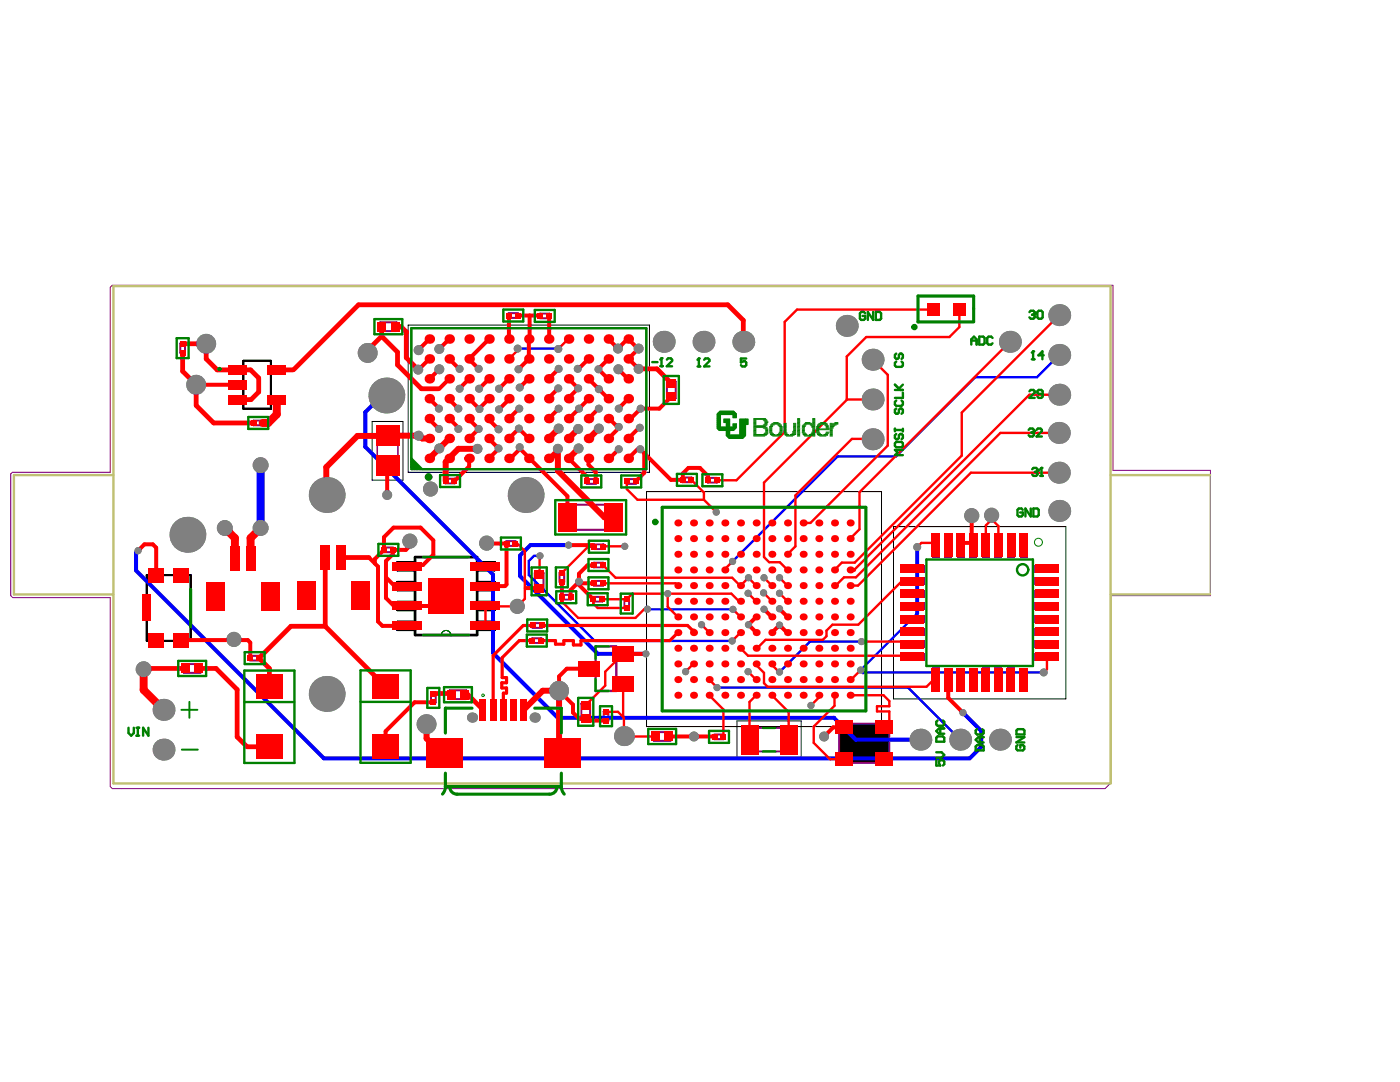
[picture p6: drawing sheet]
<svg xmlns="http://www.w3.org/2000/svg" width="279mm" height="216mm" viewBox="0 0 279 216" stroke-linecap="round" stroke-linejoin="round" font-family="sans-serif">
<path d="M167.5 144.3h10v8h-10z" fill="#000"/>
<path d="M82.8 112.2h-3.5v1.6h3.5M82.8 116.2h-3.5v1.5h3.5M82.8 111.2h12.4v15.5h-12.4zM95.2 112.2h3.5v1.6h-3.5M95.2 116.2h3.5v1.5h-3.5M82.8 120.1h-3.5v1.6h3.5M82.8 124.1h-3.5v1.6h3.5M95.2 124.1h3.5v1.6h-3.5M95.2 120.1h3.5v1.6h-3.5" fill="none" stroke="#000" stroke-width=".48"/>
<path d="M81.5 64.9h48.1v29.3h-48.1zM74.3 84.1h6.1v11.7h-6.1zM129 98.1h46.9v46.9h-46.9zM178.3 105.1h34.4v34.4h-34.4zM90 126.7a.95 .95 0 0 0-1-.9 .95 .95 0 0 0-.9 1M147.1 143.8h12.8v7.5h-12.8z" fill="none" stroke="#000" stroke-width=".2"/>
<path d="M48.6 72h5.5v9.6h-5.5zM29.3 114.8h8.7v13.1h-8.7z" fill="none" stroke="#000" stroke-width=".4"/>
<g fill="#800080">
<path d="M51.4 131h.4v.6h-.4z"/>
<path d="M49.9 131h.3v.6h-.3z"/>
<path d="M50.6 84.1h.3v.6h-.3z"/>
<path d="M52.2 84.1h.3v.6h-.3z"/>
<path d="M76.6 109.4h.3v.6h-.3z"/>
<path d="M78.1 109.4h.3v.6h-.3z"/>
<path d="M75.1 91.1h4.5v2.3h-4.5z"/>
<path d="M86.2 139.9h.6v.3h-.6z"/>
<path d="M86.2 138.3h.6v.3h-.6z"/>
<path d="M88.9 95.7h.3v.6h-.3z"/>
<path d="M90.4 95.7h.4v.6h-.4z"/>
<path d="M102.6 108.1h.3v.7h-.3z"/>
<path d="M101 108.1h.3v.7h-.3z"/>
<path d="M103.1 62.6h.3v.7h-.3z"/>
<path d="M101.5 62.6h.3v.7h-.3z"/>
<path d="M106.2 127.5h.3v.6h-.3z"/>
<path d="M107.8 127.5h.3v.6h-.3z"/>
<path d="M106.3 124.5h.3v.6h-.3z"/>
<path d="M107.8 124.5h.4v.6h-.4z"/>
<path d="M112.1 118.9h.3v.6h-.3z"/>
<path d="M111.8 115.8h.6v.3h-.6z"/>
<path d="M111.8 114.3h.6v.3h-.6z"/>
<path d="M113.6 118.9h.3v.6h-.3z"/>
<path d="M118.5 116.1h.3v.6h-.3z"/>
<path d="M118.3 119.3h.4v.6h-.4z"/>
<path d="M118.5 112.4h.3v.7h-.3z"/>
<path d="M117.1 95.8h.3v.6h-.3z"/>
<path d="M120.6 142h.7v.3h-.7z"/>
<path d="M120.6 143.5h.7v.3h-.7z"/>
<path d="M123.1 135.7h1.9v1.4h-1.9z"/>
<path d="M123.1 129.8h1.9v1.4h-1.9z"/>
<path d="M120.1 116.1h.3v.6h-.3z"/>
<path d="M119.9 119.3h.3v.6h-.3z"/>
<path d="M120.1 108.8h.4v.6h-.4z"/>
<path d="M120.1 112.4h.3v.7h-.3z"/>
<path d="M126.6 95.8h.3v.6h-.3z"/>
<path d="M136.2 95.4h.3v.7h-.3z"/>
<path d="M142.6 146.7h.3v.7h-.3z"/>
<path d="M142.8 95.5h.3v.6h-.3z"/>
<path d="M141.2 95.5h.3v.6h-.3z"/>
<path d="M186 133.2h1.5v3.1h-1.5z"/>
<path d="M186 108.2h1.5v3.1h-1.5z"/>
<path d="M193.5 133.3h1.5v3h-1.5z"/>
<path d="M191 133.3h1.5v3h-1.5z"/>
<path d="M191 108.2h1.5v3.1h-1.5z"/>
<path d="M193.5 108.2h1.5v3.1h-1.5z"/>
<path d="M198.6 133.3h1.4v3h-1.4z"/>
<path d="M196.1 133.2h1.4v3.1h-1.4z"/>
<path d="M196.1 108.2h1.4v3.1h-1.4z"/>
<path d="M198.6 108.2h1.4v3.1h-1.4z"/>
<path d="M203.6 133.3h1.4v3h-1.4z"/>
<path d="M203.6 108.2h1.4v3.1h-1.4z"/>
<path d="M75.1 86.5h4.5v2.4h-4.5z"/>
<path d="M107.8 62.7h.3v.7h-.3z"/>
<path d="M109.3 62.7h.4v.7h-.4z"/>
<path d="M116.9 132.7h1.8v1.4h-1.8z"/>
<path d="M36.1 70.1h.7v.3h-.7z"/>
<path d="M36.1 68.5h.7v.3h-.7z"/>
<path d="M124.8 121.1h.6v.3h-.6z"/>
<path d="M124.8 119.5h.6v.3h-.6z"/>
<path d="M118.6 108.8h.3v.6h-.3z"/>
<path d="M137.7 95.4h.3v.7h-.3z"/>
<path d="M125 95.8h.3v.6h-.3z"/>
<path d="M118.6 95.8h.3v.6h-.3z"/>
<path d="M144.1 146.7h.3v.7h-.3z"/>
<path d="M188.5 133.3h1.5v3h-1.5z"/>
<path d="M181.4 130.3h3.2v1.4h-3.2z"/>
<path d="M181.4 127.8h3.2v1.4h-3.2z"/>
<path d="M181.4 125.3h3.2v1.4h-3.2z"/>
<path d="M181.4 122.8h3.2v1.4h-3.2z"/>
<path d="M181.4 117.8h3.2v1.4h-3.2z"/>
<path d="M181.4 115.3h3.2v1.4h-3.2z"/>
<path d="M188.5 108.2h1.5v3.1h-1.5z"/>
<path d="M201.1 133.3h1.4v3h-1.4z"/>
<path d="M206.5 127.8h3.1v1.4h-3.1z"/>
<path d="M206.5 130.3h3.1v1.4h-3.1z"/>
<path d="M206.5 122.8h3.1v1.4h-3.1z"/>
<path d="M206.5 125.3h3.1v1.4h-3.1z"/>
<path d="M206.5 115.3h3.1v1.4h-3.1z"/>
<path d="M206.5 117.8h3.1v1.4h-3.1z"/>
<path d="M201.1 108.2h1.4v3.1h-1.4z"/>
<path d="M181.4 120.3h3.2v1.4h-3.2z"/>
<path d="M181.4 112.8h3.2v1.4h-3.2z"/>
<path d="M206.5 112.8h3.1v1.4h-3.1z"/>
<path d="M206.5 120.3h3.1v1.4h-3.1z"/>
</g>
<path d="M22 57.3l.4-.4h199.7v36.9h19.5v25.1h-19.9v37.3l-1.2 1.2h-198.1l-.4-.4v-37.7h-19.5l-.4-.4v-24.3l.4-.4h19.5z" fill="none" stroke="#800080" stroke-width=".2"/>
<g fill="none" stroke="#800080" stroke-width=".4">
<path d="M36 68.5h.9v1.9h-.9zM75.8 64.3h3.4v1.8h-3.4zM82.1 65.5h46.9v28.1h-46.9zM101.5 62.5h1.9v.9h-1.9zM107.8 62.6h1.9v.9h-1.9zM133.1 76.2h1.7v3.3h-1.7zM50.6 83.9h1.9v1h-1.9zM88.9 95.5h1.9v1h-1.9zM117.1 95.6h1.8v.9h-1.8zM125 95.6h1.9v.9h-1.9zM136.2 95.3h1.8v.9h-1.8zM141.2 95.4h1.9v.9h-1.9z"/>
<path d="M76.6 109.3h1.8v.9h-1.8zM101 108h1.9v.9h-1.9zM106.7 114.3h1.8v3.4h-1.8zM111.7 114.3h.9v1.8h-.9zM112.1 118.7h1.8v.9h-1.8zM112.9 100.7h10v5h-10zM118.3 119.1h1.9v.9h-1.9zM118.5 112.3h1.9v.9h-1.9zM118.5 115.9h1.9v1h-1.9zM118.6 108.6h1.9v1h-1.9zM124.6 119.5h.9v1.9h-.9zM36.7 132.5h3.3v1.8h-3.3z"/>
<path d="M49.9 130.8h1.9v1h-1.9zM86 138.3h.9v1.9h-.9zM89.7 137.7h3.4v1.8h-3.4zM106.2 127.4h1.9v.9h-1.9zM106.3 124.3h1.8v1h-1.8zM116 140.4h1.8v3.3h-1.8zM120.5 142h.9v1.8h-.9zM130.5 146.1h3.3v1.7h-3.3zM142.6 146.6h1.8v.9h-1.8zM148.5 145.2h10v4.7h-10zM167.5 144.4h10v7.8h-10z"/>
</g>
<path d="M75.3 88.8v2.3M79.4 88.8v2.3" fill="none" stroke="#800080" stroke-width=".32"/>
<path d="M118.9 129h4.1v8.9h-4.1z" fill="none" stroke="#800080" stroke-width=".48"/>
<circle cx="85.5" cy="95.2" r=".37" fill="none" stroke="#800080" stroke-width=".75"/>
<path d="M22.6 57.1h199v99.2h-199zM22.6 94.8h-19.8v23.8h19.8M221.6 94.8h19.9M221.6 118.6h19.9" fill="none" stroke="#c0c073" stroke-width=".48"/>
<path d="M241.5 94.8v23.8" fill="none" stroke="#c0c073" stroke-width=".2"/>
<path d="M77 78.2l-4.1 4.1v6.9l25.5 25.4v15.7l12.9 12.9h55.1l4.4 4.4h12.9M27.6 109.9l-.4 .4v3.6l37.4 37.4h128.9l2.3-2.3v-3.2l-3.6-3.6M113.5 108.8h-7.6l-2.1 2v4.2l15.5 15.5h9.6M183 109.2v13.2M129.2 121.6h.1M171.8 133.7l.4 .5" fill="none" stroke="#00f" stroke-width=".79"/>
<path d="M103.3 69.6h8.1M211.4 70.8l-4.5 4.5h-12.3l-15.8 15.8h-11.6l-21 20.9M107.8 110.9h-1.2l-1.1 1v2.8l13.2 13.2h27.4M129.2 121.6h17.1M143.1 137.2h38.1l10.4 10.4M171.9 128h-10.3l-6 6.1M172.2 134.2h36.1M183 122.4l-11.2 11.3" fill="none" stroke="#00f" stroke-width=".48"/>
<path d="M52 92.8v12.6" fill="none" stroke="#00f" stroke-width="1.6"/>
<g fill="#808080">
<circle cx="77.3" cy="98.8" r=".99"/>
<circle cx="81.8" cy="108" r="1.51"/>
<circle cx="97.1" cy="108.4" r="1.51"/>
<circle cx="103.2" cy="121" r="1.51"/>
<circle cx="85.9" cy="97.6" r="1.51"/>
<circle cx="107.8" cy="110.9" r=".72"/>
<circle cx="103.7" cy="89.2" r=".79"/>
<circle cx="142.9" cy="102.2" r=".72"/>
<circle cx="113.5" cy="108.8" r=".72"/>
<circle cx="128.9" cy="130.5" r=".72"/>
<circle cx="124.7" cy="109" r=".72"/>
<circle cx="149.3" cy="134" r=".72"/>
<circle cx="129.2" cy="121.6" r=".72"/>
<circle cx="146.3" cy="121.6" r=".72"/>
<circle cx="146.1" cy="127.9" r=".72"/>
<circle cx="140" cy="124.7" r=".72"/>
<circle cx="136.8" cy="134" r=".72"/>
<circle cx="149.4" cy="124.7" r=".72"/>
<circle cx="155.6" cy="124.7" r=".72"/>
<circle cx="155.6" cy="121.5" r=".72"/>
<circle cx="152.5" cy="121.6" r=".72"/>
<circle cx="138.5" cy="147" r=".99"/>
<circle cx="133.3" cy="118.5" r=".72"/>
<circle cx="155.6" cy="118.4" r=".72"/>
<circle cx="152.4" cy="118.3" r=".72"/>
<circle cx="149.3" cy="118.4" r=".72"/>
<circle cx="155.6" cy="115.3" r=".72"/>
<circle cx="152.5" cy="115.3" r=".72"/>
<circle cx="149.4" cy="115.3" r=".72"/>
<circle cx="143.1" cy="137.2" r=".72"/>
<circle cx="193.9" cy="102.9" r="1.51"/>
<circle cx="197.9" cy="102.8" r="1.51"/>
<circle cx="183" cy="109.2" r=".79"/>
<circle cx="208.3" cy="134.2" r=".79"/>
<circle cx="171.8" cy="133.7" r=".72"/>
<circle cx="161.8" cy="140.8" r=".72"/>
<circle cx="164.5" cy="147" r=".99"/>
<circle cx="155.6" cy="134.1" r=".72"/>
<circle cx="171.9" cy="128" r=".72"/>
<circle cx="83.5" cy="86.9" r=".99"/>
<circle cx="99.5" cy="85.7" r=".79"/>
<circle cx="52" cy="105.4" r="1.59"/>
<circle cx="127.8" cy="89.6" r=".79"/>
<circle cx="95.3" cy="89.6" r=".99"/>
<circle cx="111.3" cy="89.6" r=".99"/>
<circle cx="87.6" cy="81.5" r=".79"/>
<circle cx="91.7" cy="77.6" r=".79"/>
<circle cx="91.5" cy="81.5" r=".79"/>
<circle cx="91.7" cy="73.6" r=".79"/>
<circle cx="95.5" cy="73.6" r=".79"/>
<circle cx="95.6" cy="77.6" r=".79"/>
<circle cx="95.7" cy="81.6" r=".79"/>
<circle cx="99.6" cy="81.7" r=".79"/>
<circle cx="99.6" cy="77.6" r=".79"/>
<circle cx="103.7" cy="77.3" r=".79"/>
<circle cx="103.6" cy="81.5" r=".79"/>
<circle cx="99.5" cy="89.5" r=".79"/>
<circle cx="111.5" cy="81.5" r=".79"/>
<circle cx="115.5" cy="81.5" r=".79"/>
<circle cx="119.5" cy="81.5" r=".79"/>
<circle cx="123.5" cy="81.5" r=".79"/>
<circle cx="123.5" cy="89.6" r=".79"/>
<circle cx="127.7" cy="85.4" r=".79"/>
<circle cx="123.5" cy="85.2" r=".79"/>
<circle cx="127.9" cy="81.5" r=".79"/>
<circle cx="119.4" cy="73.7" r=".79"/>
<circle cx="115.3" cy="73.6" r=".79"/>
<circle cx="111.5" cy="73.6" r=".79"/>
<circle cx="119.5" cy="77.6" r=".79"/>
<circle cx="115.4" cy="77.5" r=".79"/>
<circle cx="111.4" cy="77.5" r=".79"/>
<circle cx="95.5" cy="85.6" r=".79"/>
<circle cx="87.6" cy="85.6" r=".79"/>
<circle cx="91.5" cy="85.6" r=".79"/>
<circle cx="103.6" cy="85.5" r=".79"/>
<circle cx="103.5" cy="73.7" r=".79"/>
<circle cx="87.7" cy="89.5" r=".99"/>
<circle cx="115.5" cy="89.5" r=".99"/>
<circle cx="111.5" cy="85.5" r=".99"/>
<circle cx="115.4" cy="85.6" r=".99"/>
<circle cx="119.5" cy="85.5" r=".99"/>
<circle cx="87.7" cy="73.7" r=".99"/>
<circle cx="83.5" cy="69.9" r=".99"/>
<circle cx="83.5" cy="73.8" r=".99"/>
<circle cx="87.7" cy="69.6" r=".99"/>
<circle cx="111.4" cy="69.6" r=".79"/>
<circle cx="123.3" cy="69.6" r=".99"/>
<circle cx="123.4" cy="73.7" r=".99"/>
<circle cx="127.5" cy="69.6" r=".99"/>
<circle cx="127.5" cy="73.6" r=".99"/>
<circle cx="103.3" cy="69.6" r=".79"/>
<circle cx="44.9" cy="105.4" r="1.59"/>
<circle cx="28.7" cy="133.5" r="1.59"/>
<circle cx="115.5" cy="116.1" r=".79"/>
<circle cx="111.6" cy="137.8" r="1.99"/>
<circle cx="85.1" cy="144.5" r="1.99"/>
<circle cx="192.2" cy="142.2" r=".72"/>
<circle cx="27.6" cy="109.9" r=".72"/>
<circle cx="46.7" cy="127.6" r="1.51"/>
<circle cx="146.2" cy="112" r=".72"/>
<circle cx="39.2" cy="76.8" r="1.99"/>
<circle cx="52" cy="92.8" r="1.59"/>
<circle cx="41.2" cy="68.6" r="1.99"/>
<circle cx="73.4" cy="70.4" r="1.99"/>
<circle cx="106.7" cy="143.2" r="1.02"/>
<circle cx="94.2" cy="143.2" r="1.02"/>
<circle cx="32.6" cy="141.6" r="2.19"/>
<circle cx="77.1" cy="78.9" r="3.6"/>
<circle cx="132.5" cy="68.2" r="2.19"/>
<circle cx="148.3" cy="68.2" r="2.19"/>
<circle cx="174.2" cy="87.7" r="2.19"/>
<circle cx="174.2" cy="79.7" r="2.19"/>
<circle cx="211.4" cy="101.9" r="2.19"/>
<circle cx="211.3" cy="86.4" r="2.19"/>
<circle cx="211.3" cy="94.3" r="2.19"/>
<circle cx="211.4" cy="78.8" r="2.19"/>
<circle cx="211.4" cy="62.9" r="2.19"/>
<circle cx="201.5" cy="68.2" r="2.19"/>
<circle cx="32.6" cy="149.6" r="2.19"/>
<circle cx="104.9" cy="98.8" r="3.6"/>
<circle cx="124.5" cy="146.9" r="1.99"/>
<circle cx="183.7" cy="147.6" r="2.19"/>
<circle cx="174.2" cy="71.8" r="2.19"/>
<circle cx="199.6" cy="147.6" r="2.19"/>
<circle cx="211.4" cy="70.8" r="2.19"/>
<circle cx="65.2" cy="138.5" r="3.6"/>
<circle cx="37.4" cy="106.7" r="3.6"/>
<circle cx="169" cy="65" r="2.19"/>
<circle cx="140.4" cy="68.2" r="2.19"/>
<circle cx="65.2" cy="98.8" r="3.6"/>
<circle cx="191.6" cy="147.6" r="2.19"/>
</g>
<g fill="none" stroke="#f00" stroke-width=".79">
<path d="M85.7 71.6l-2.2 2.2M89.7 79.7l1.8 1.8M89.7 71.6l1.9 2M97.6 79.6l-1.9 1.9M105.5 71.6l-2 2.1M111.4 77.5l-1.9 1.9M111.5 73.6l-2 2M115.4 77.5l-1.9 1.9M117.5 71.6l-2 2M117.5 79.6l-2 1.9M119.4 73.7l1.9 1.9M119.5 77.6l1.9 2"/>
<path d="M121.4 71.6l-2 2M77.4 92.9l-.1 .2M89.7 83.5l1.8 1.9M95.3 89.6l.3 .3M101.6 87.5l2-2 1.9 2M103.7 89.2v.4l-2.1 2.2v-.3M117.5 91.5v1.2M119.5 81.5h.1M121.6 83.5l1.9 1.9-2.1 2.1M123.5 89.6l-1.8 1.9M123.5 81.5h.1M127.8 89.6l.8 .8v3.9"/>
<path d="M133.9 95.8h2.3M137.4 93.4l-1.1 1.1M28.8 108.6l-1.2 1.3M30.5 108.6l.7 .7M76.6 109.7l-1.8 1.8v.9l.6 .7M78.4 109.7v.9l-1.4 1.3M78.5 105.3l-1.9 1.9M78.8 116.9l-1.8-1.7v4.1M86.5 110.7l-2.1 2h-2.9l-.3 .3M97.1 108.4l.1 .1M101.1 116.6l-.3 .3M112.1 119.2v.8"/>
<path d="M113.5 108.8h4.8M115.5 116.1v.6l2.9 2.9M115.5 116.1l.4 .3M115.5 116.1l-1.6 1.6v1.5M117.2 112.8h1.1M49.5 127.7l.4 .5v3.1M75.4 124l.9 .9M89.8 138.4l.3 .2M111.6 135v3.1M138.4 132.5h.1M141.5 126.2h.1M149.4 124.6h.1"/>
<path d="M152.5 121.6l1.5 1.5M154 123.1h.1M154 132.5v.1M155.6 121.5h.1M155.6 124.7l-1.6 1.5M82.7 140.1h3.8M88 150.2h.7M114.4 140.6v1.6l1.1 1.2h1.4l.4 .4M133.5 147h.1M138.5 147h4.1"/>
</g>
<path d="M39.2 76.8v4.1M43.3 73.8h4.1M50 73.8l1.6 1.6M51.6 78.2l-1.5 1.5M72.8 70.4h.6M76.2 65.2v1.9M78.9 65.2h1.1M79.3 70.3v2.5M127.5 73.6h3.6M148.3 63.9v4.3" fill="none" stroke="#f00" stroke-width=".95"/>
<path d="M41.1 68.6h.1M52.4 84.4h1.1" fill="none" stroke="#f00" stroke-width="1.6"/>
<path d="M77.7 86.9l-.1-.1-.3 .2M83.5 86.9v-.1l.8 .7h1.4M85.7 91.4v.1M91.5 89.6l-2.6 2.6M109.5 91.8l2-2-.2-.2v4.3M111.5 85.5l-2 2M115.4 85.6l-1.9 1.9M115.5 89.5l-2 2M117.5 87.5h.1M120.6 103.2h1.9M108.3 137.8h3.3" fill="none" stroke="#f00" stroke-width="1.2"/>
<g fill="none" stroke="#f00" stroke-width=".48">
<path d="M85.7 75.6h.1M87.5 77.6h.2M89.7 79.6v.1M91.6 73.6h.1M91.7 77.5v.1M101.6 67.6h.1M101.6 79.6v.1M101.6 71.6h.1M103.3 69.9l-1.7 1.7M105.5 75.6h.1M105.7 67.5l-.2 .1M109.5 79.4v.2"/>
<path d="M109.6 67.6h-.1M113.4 67.6h.1M113.5 79.4v.2M115.3 73.6h.2M117.5 79.6h.1M119.4 73.6v.1M121.3 75.6h.1M85.7 83.5v.2M87.6 81.5h.1M91.5 85.4v.2M95.7 81.5v.1M97.6 83.5v.3"/>
<path d="M97.6 87.5v.1M99.5 89.5v.1M101.6 91.5h.1M101.6 87.5v.2M103.6 81.5h.1M105.4 91.5h.1M105.5 87.5v.2M113.5 83.5h.1M121.4 91.5h.3M121.4 83.5h.2M127.2 89.6h.6M127.5 85.4h.2"/>
<path d="M140.5 98.3v1.4M103 108.3l1.7 1.7M124.7 109l-4.3 .1M134.8 116.4l.5 .4M146 118.5l1.5 1.5h.3M146.1 115.3l1.6 1.5 1.7-1.5M146.2 112l-1.5 1.6M149.4 115.3h.1M96.9 121v4.3M120.8 134v2.8M124.4 135.1v1.3M129.2 121.6h-.6l-1.8 1.7"/>
<path d="M133.3 121.1l2 2M140 124.6l1.5 1.6M141.5 135.6l1.6 1.6M146.3 121.6l1.5 1.5M147.8 129.4l1.5 1.4M152.5 134.3v2l.7 .7M152.8 127.7l-1.7 1.7M155.5 134.1h.1M120.9 142h2.4l1.2 1.2"/>
</g>
<path d="M100.2 135.2h.9v1h-1v1.1h1v1h-.6M103.6 127.8l-3.4 3.4M108 127.8h2.9v.7M114.4 127.8v.9h1.5v-.9" fill="none" stroke="#f00" stroke-width=".64"/>
<circle cx="154" cy="116.8" r=".24" fill="#f00"/>
<g fill="none" stroke="#f00" stroke-width=".48">
<path d="M93.6 71.6v.1M103.3 69.6v.3M125.3 75.6h.1M125.4 71.6h.1M127.3 69.6h.2M156.6 64.2v22M169 71.1l.1 8.6M177.2 74.8v14.1M191.5 61.9v3.4l-2 1.9M93.6 83.5v.2M125.1 96.1v1.5l2.1 2.1h13.3l2.4 2.5M138 95.8l2.5 2.5"/>
<path d="M152.5 96.3v14.9l1 1h2.1M158.7 98.8v10.2M171.5 98.2v7.4M173.8 86.1l-1.6 1.5h-2.2M191.9 82.3v8.6M104.7 110v9.5l-1.5 1.5h-6.3M107.7 110.9v3.8M117.4 109.1h1.2M118.4 119.6v.8M120.2 119.6h4.9M120.3 112.7l2.6 2.6M120.3 116.4h14.5"/>
<path d="M125.1 119.6l1.1-1.1h7.1v2.6M149.3 118.4l1.6 1.6M149.4 115.3l1.5 1.5M152.4 118.3l1.6 1.6M152.5 115.3l1.5 1.5M155.6 115.3l1.6 1.5M160.3 104.3h1.4M168 112.3l-1.5 1.4M168.4 115.2l-1.6 1.6M180.4 115.5h1.7M186.8 108.3h-2.9l-.9 .9M197.9 103.6l1.3 1.4v3.3"/>
<path d="M197.9 102.8v.9l-1.2 1.1v4M119.3 121.3h5.8M124.4 136.4v6.7M124.4 130.5l-3.6 3.5M147.8 126.2l-1.7 1.7M149.3 134l1.6 1.6M150.9 132.7l1.6 1.6M154 132.6l1.5 1.5M163.4 138.7v.5M166.1 124.6l-1.2 1.2v1.2l-.7 .7h-11.4M166.5 138.7v2.1M176.3 138.7l1.2 1.2v1"/>
<path d="M186.7 135.2l-1.8 1.8M208.9 130.5v3l-.6 .7M124.5 143.2v3.7l6.3 .1M149.6 140.1v7.5M157.4 142.1v5.5M162.4 145v3.2l3.3 3.3h2.8M175 140.9v1.1M177.5 142v2.1"/>
</g>
<g fill="none" stroke="#f00" stroke-width=".79">
<path d="M85.7 67.6l-2.2 2.3M85.7 79.6l1.9 1.9M87.7 73.7l-1.9 1.9M89.7 75.6l-2 2M89.7 67.6l-2 2M93.6 71.7l1.9 1.9M93.6 79.6l2.1 2M97.6 75.6l-2 2M101.6 63v4.6M101.6 79.7l-2 2M103.3 63h2.4v4.5M105.5 75.6l-1.8 1.7"/>
<path d="M105.5 67.6v4M107.8 63h.1M109.6 63v4.6M113.5 75.6l1.9 1.9M121.4 67.6l1.9 2M123.4 73.7l1.9 1.9M125.2 67.6h.2M125.4 79.6l-1.9 1.9M125.5 71.6l2 2M134 79.2l-2.4 2.3h-3.7M77.3 93.1v5.7M85.7 83.7l1.9 1.9"/>
<path d="M93 91.5l.1 .2M93.6 91.5v1.6M93.6 83.7l1.9 1.9-1.9 1.9M97.6 83.8l1.9 1.9M99.5 89.6l-1.9 1.9M103.6 81.5l-2 2M111.5 81.5l-2 2M113.2 99v4.2M113.5 91.5l3.6 3.6v1M115.5 81.5l-1.9 2M117.5 92.7l1.4 1.5M125.4 83.5v.5"/>
<path d="M127.2 89.6l-1.8 1.9M127.5 85.4l-2.1 2.1M128.6 94.3l-1.8 1.8M136.3 94.5v1M137.4 93.4h2.3l1.6 1.6v.8M28.8 108.6h1.7M31.2 109.3v5.6M73.6 111.2l1.2 1.2M75.4 113.1v10.9M76.6 107.2v2.5M77 111.9v3.3M77 119.3l1.6 1.6h8.4"/>
<path d="M78.5 105.3h5.4l2.6 2.5v2.9M78.8 116.9h2.4M81.8 108v.9l-.8 .8h-2.6M96.8 116.9h4M97.2 108.5h3.9v8.1M104.9 117.3h2.7M112.1 116.1v3.1M117.2 112.8l-1.7 1.7v1.6M118.3 108.8l.3 .3M150.9 120h.1M154 119.9v.1M166.5 116.8h.3"/>
<path d="M193.9 102.9v5.1l.3 .3h-2.5M76.3 124.9h4.9M113.1 133.4h4.4M124.4 130.5h4.5M150.9 123.1l-1.5 1.5 1.5 1.6M150.9 132.5v.2M150.9 129.4h.2M155.6 121.5l1.6 1.6M155.6 124.7l1.6 1.5M189.2 135.7v3.6l3 2.9M77 145.9v3.1M117.3 143.8h3.6"/>
<path d="M133.5 147h5M168.5 145.1h-2.2l-1.8 1.9M177.5 144.1l-1 1"/>
</g>
<g fill="none" stroke="#f00" stroke-width=".95">
<path d="M36.5 70.3v3.8M41.2 68.6v3l2.1 2.2M47.4 79.7h2.7M47.4 73.8h2.6M51.6 75.4v2.8M55.2 73.8h3.3M76.2 67.1l3.1 3.2M80 65.2l1.1 1M81.1 71.4l2.4 2.4M84.1 77.6h3.4M145.2 60.8l3.1 3.1M42.6 84.4h8.1"/>
<path d="M64.9 111.2v13.8M68 111.2h5.6M28.8 133.4l-.1 .1M43.1 133.4l4.2 4.2v9.4l2 2h4.5M51.7 131.3l2.1 2.1v3.6M86.5 138.4h3.3M92.7 138.6h.7"/>
</g>
<path d="M44.9 105.4l2 2v4.1M52 105.4l-2 2v4.1M28.7 133.5v4.2" fill="none" stroke="#f00" stroke-width="1.6"/>
<path d="M65.1 93.2v5.8M71.3 87h6M77.7 86.9h5.8M87.7 89.5l-2 2M88.9 92.2v3.8M91.5 89.6h3.8M119.5 85.5l-2 2M111.6 138.1v11.5l.6 .6M85.1 144.5v2.9l2.9 2.8" fill="none" stroke="#f00" stroke-width="1.2"/>
<path d="M98.4 130.8v10.8M100.2 131.2v4M100.5 138.3v3.3M103.6 127.8h2.7M104.4 124.8h1.9M114.4 127.8h-1.9v.7h-1.6M135.3 126.2l-1.6 1.6M137.2 124.8l1.2 1.2" fill="none" stroke="#f00" stroke-width=".64"/>
<circle cx="157.2" cy="120" r=".24" fill="#f00"/>
<g fill="none" stroke="#f00" stroke-width=".48">
<path d="M113.4 67.6l-2 2M174.2 79.7h-5.1l-16.6 16.6M174.2 71.8l3 3M186.4 61.8h-27.3l-2.5 2.4M189.5 67.2h-16.6l-3.9 3.9M201.5 68.2l-30 30M211.4 78.8h-6l-34.9 34.9M211.4 62.9l-19.5 19.4M156.6 86.2l-9.6 9.6h-4M170 87.6l-11.3 11.2M177.2 88.9l-15.5 15.4M191.9 90.9l-21.3 21.4h-2.6"/>
<path d="M211.3 94.3h-17.5l-22.6 22.5h-1.5M211.3 86.4h-11.7l-28.8 28.8h-2.4M117.4 109.1l-5.3 5.2M122.9 115.3h23.2M133.3 118.5h12.7M155.6 118.4l1.6 1.6M155.6 112.2l1.6 1.5M158.7 109l-1.5 1.6M171.5 105.6l-1.8 1.9M180.4 115.5l-9.1 9.1h-5.2M112.1 120l3.3 3.3h11.4M118.4 120.4l.9 .9"/>
<path d="M120.8 136.8l-3.9 3.9M138.4 132.5l-1.6 1.5M141.5 138.7l2.9 2.9v5.4M149.3 130.8h32.4M150.9 138.7l-1.3 1.4M153.2 137h31.7M154 138.7l3.4 3.4M163.4 139.2l-1.6 1.6M169.7 138.7h6.6M171.8 133.7l-1.9 1.9M171.9 128h10.2M166.5 140.8l-4.1 4.2"/>
<path d="M175 142h2.5M175 140.9h2.5"/>
</g>
<g fill="none" stroke="#f00" stroke-width=".79">
<path d="M39.2 76.8h8.2M93.6 75.6l-1.9 1.9M97.6 67.6l-4 4M101.6 75.6l-2 2M105.7 63h2.1M117.5 75.6l2 2M125.2 67.6l-1.9 2M125.4 67.6l1.9 2M127.5 69.6l-2.1 2M93.6 93.1l-2.9 2.9M97.6 87.6l1.9 1.9M103.7 89.5l9.5 9.5"/>
<path d="M118.9 94.2v1.9M119.5 81.5l-2 2M127.9 81.5l-2.5 2.5M128.6 90.4l5.3 5.4M89 118.9l-2 2M115.9 116.4h2.7M144.7 113.6v.1M157.2 107.4v.1M169.7 113.7h.8M36.2 127.7h13.3M111.6 137.8l2.8 2.8M113.1 133.4l-1.5 1.6"/>
<path d="M169.7 135.6h.2M182.1 130.5l-.4 .3M82.7 140.1l-5.7 5.8"/>
</g>
<path d="M36.5 68.6h4.6M36.5 74.1l2.7 2.7M76.2 67.1l-3.4 3.3M79.3 72.8l4.8 4.8M81.1 66.2v5.2M131.1 73.6l2.9 2.9M145.2 60.8h-73.6l-13 12.9M39.2 80.9l3.4 3.5M28.8 133.4h8.2M40 133.4h3.1M51.7 131.3l6.4-6.3h6.8l12.1 12M93.4 138.6l3 3" fill="none" stroke="#f00" stroke-width=".95"/>
<path d="M55.2 79.7v3l-1.7 1.7M28.7 137.7l3.9 3.9" fill="none" stroke="#f00" stroke-width="1.6"/>
<path d="M71.3 87l-6.2 6.2M89.7 87.5l-2 2M111.3 93.9l9.3 9.3M108.3 137.8l-3.8 3.8M138.4 126v.2" fill="none" stroke="#f00" stroke-width="1.2"/>
<path d="M104.4 124.8l-6 6M108.1 124.8h29.1M115.9 127.8h17.8" fill="none" stroke="#f00" stroke-width=".64"/>
<g fill="#808080">
<circle cx="77.3" cy="98.8" r=".99"/>
<circle cx="81.8" cy="108" r="1.51"/>
<circle cx="97.1" cy="108.4" r="1.51"/>
<circle cx="103.2" cy="121" r="1.51"/>
<circle cx="85.9" cy="97.6" r="1.51"/>
<circle cx="107.8" cy="110.9" r=".72"/>
<circle cx="103.7" cy="89.2" r=".79"/>
<circle cx="142.9" cy="102.2" r=".72"/>
<circle cx="113.5" cy="108.8" r=".72"/>
<circle cx="128.9" cy="130.5" r=".72"/>
<circle cx="124.7" cy="109" r=".72"/>
<circle cx="149.3" cy="134" r=".72"/>
<circle cx="129.2" cy="121.6" r=".72"/>
<circle cx="146.3" cy="121.6" r=".72"/>
<circle cx="146.1" cy="127.9" r=".72"/>
<circle cx="140" cy="124.7" r=".72"/>
<circle cx="136.8" cy="134" r=".72"/>
<circle cx="149.4" cy="124.7" r=".72"/>
<circle cx="155.6" cy="124.7" r=".72"/>
<circle cx="155.6" cy="121.5" r=".72"/>
<circle cx="152.5" cy="121.6" r=".72"/>
<circle cx="138.5" cy="147" r=".99"/>
<circle cx="133.3" cy="118.5" r=".72"/>
<circle cx="155.6" cy="118.4" r=".72"/>
<circle cx="152.4" cy="118.3" r=".72"/>
<circle cx="149.3" cy="118.4" r=".72"/>
<circle cx="155.6" cy="115.3" r=".72"/>
<circle cx="152.5" cy="115.3" r=".72"/>
<circle cx="149.4" cy="115.3" r=".72"/>
<circle cx="143.1" cy="137.2" r=".72"/>
<circle cx="193.9" cy="102.9" r="1.51"/>
<circle cx="197.9" cy="102.8" r="1.51"/>
<circle cx="183" cy="109.2" r=".79"/>
<circle cx="208.3" cy="134.2" r=".79"/>
<circle cx="171.8" cy="133.7" r=".72"/>
<circle cx="161.8" cy="140.8" r=".72"/>
<circle cx="164.5" cy="147" r=".99"/>
<circle cx="155.6" cy="134.1" r=".72"/>
<circle cx="171.9" cy="128" r=".72"/>
<circle cx="83.5" cy="86.9" r=".99"/>
<circle cx="99.5" cy="85.7" r=".79"/>
<circle cx="52" cy="105.4" r="1.59"/>
<circle cx="127.8" cy="89.6" r=".79"/>
<circle cx="95.3" cy="89.6" r=".99"/>
<circle cx="111.3" cy="89.6" r=".99"/>
<circle cx="87.6" cy="81.5" r=".79"/>
<circle cx="91.7" cy="77.6" r=".79"/>
<circle cx="91.5" cy="81.5" r=".79"/>
<circle cx="91.7" cy="73.6" r=".79"/>
<circle cx="95.5" cy="73.6" r=".79"/>
<circle cx="95.6" cy="77.6" r=".79"/>
<circle cx="95.7" cy="81.6" r=".79"/>
<circle cx="99.6" cy="81.7" r=".79"/>
<circle cx="99.6" cy="77.6" r=".79"/>
<circle cx="103.7" cy="77.3" r=".79"/>
<circle cx="103.6" cy="81.5" r=".79"/>
<circle cx="99.5" cy="89.5" r=".79"/>
<circle cx="111.5" cy="81.5" r=".79"/>
<circle cx="115.5" cy="81.5" r=".79"/>
<circle cx="119.5" cy="81.5" r=".79"/>
<circle cx="123.5" cy="81.5" r=".79"/>
<circle cx="123.5" cy="89.6" r=".79"/>
<circle cx="127.7" cy="85.4" r=".79"/>
<circle cx="123.5" cy="85.2" r=".79"/>
<circle cx="127.9" cy="81.5" r=".79"/>
<circle cx="119.4" cy="73.7" r=".79"/>
<circle cx="115.3" cy="73.6" r=".79"/>
<circle cx="111.5" cy="73.6" r=".79"/>
<circle cx="119.5" cy="77.6" r=".79"/>
<circle cx="115.4" cy="77.5" r=".79"/>
<circle cx="111.4" cy="77.5" r=".79"/>
<circle cx="95.5" cy="85.6" r=".79"/>
<circle cx="87.6" cy="85.6" r=".79"/>
<circle cx="91.5" cy="85.6" r=".79"/>
<circle cx="103.6" cy="85.5" r=".79"/>
<circle cx="103.5" cy="73.7" r=".79"/>
<circle cx="87.7" cy="89.5" r=".99"/>
<circle cx="115.5" cy="89.5" r=".99"/>
<circle cx="111.5" cy="85.5" r=".99"/>
<circle cx="115.4" cy="85.6" r=".99"/>
<circle cx="119.5" cy="85.5" r=".99"/>
<circle cx="87.7" cy="73.7" r=".99"/>
<circle cx="83.5" cy="69.9" r=".99"/>
<circle cx="83.5" cy="73.8" r=".99"/>
<circle cx="87.7" cy="69.6" r=".99"/>
<circle cx="111.4" cy="69.6" r=".79"/>
<circle cx="123.3" cy="69.6" r=".99"/>
<circle cx="123.4" cy="73.7" r=".99"/>
<circle cx="127.5" cy="69.6" r=".99"/>
<circle cx="127.5" cy="73.6" r=".99"/>
<circle cx="103.3" cy="69.6" r=".79"/>
<circle cx="44.9" cy="105.4" r="1.59"/>
<circle cx="28.7" cy="133.5" r="1.59"/>
<circle cx="115.5" cy="116.1" r=".79"/>
<circle cx="111.6" cy="137.8" r="1.99"/>
<circle cx="85.1" cy="144.5" r="1.99"/>
<circle cx="192.2" cy="142.2" r=".72"/>
<circle cx="27.6" cy="109.9" r=".72"/>
<circle cx="46.7" cy="127.6" r="1.51"/>
<circle cx="146.2" cy="112" r=".72"/>
<circle cx="39.2" cy="76.8" r="1.99"/>
<circle cx="52" cy="92.8" r="1.59"/>
<circle cx="41.2" cy="68.6" r="1.99"/>
<circle cx="73.4" cy="70.4" r="1.99"/>
<circle cx="106.7" cy="143.2" r="1.02"/>
<circle cx="94.2" cy="143.2" r="1.02"/>
<circle cx="32.6" cy="141.6" r="2.19"/>
<circle cx="77.1" cy="78.9" r="3.6"/>
<circle cx="132.5" cy="68.2" r="2.19"/>
<circle cx="148.3" cy="68.2" r="2.19"/>
<circle cx="174.2" cy="87.7" r="2.19"/>
<circle cx="174.2" cy="79.7" r="2.19"/>
<circle cx="211.4" cy="101.9" r="2.19"/>
<circle cx="211.3" cy="86.4" r="2.19"/>
<circle cx="211.3" cy="94.3" r="2.19"/>
<circle cx="211.4" cy="78.8" r="2.19"/>
<circle cx="211.4" cy="62.9" r="2.19"/>
<circle cx="201.5" cy="68.2" r="2.19"/>
<circle cx="32.6" cy="149.6" r="2.19"/>
<circle cx="104.9" cy="98.8" r="3.6"/>
<circle cx="124.5" cy="146.9" r="1.99"/>
<circle cx="183.7" cy="147.6" r="2.19"/>
<circle cx="174.2" cy="71.8" r="2.19"/>
<circle cx="199.6" cy="147.6" r="2.19"/>
<circle cx="211.4" cy="70.8" r="2.19"/>
<circle cx="65.2" cy="138.5" r="3.6"/>
<circle cx="37.4" cy="106.7" r="3.6"/>
<circle cx="169" cy="65" r="2.19"/>
<circle cx="140.4" cy="68.2" r="2.19"/>
<circle cx="65.2" cy="98.8" r="3.6"/>
<circle cx="191.6" cy="147.6" r="2.19"/>
</g>
<g fill="#f00">
<path d="M51.2 130.8h1v1.1h-1z" fill-rule="evenodd"/>
<path d="M49.4 130.8h1.1v1.1h-1.1z" fill-rule="evenodd"/>
<path d="M50.1 83.8h1.1v1.2h-1.1z" fill-rule="evenodd"/>
<path d="M51.9 83.8h1v1.2h-1z" fill-rule="evenodd"/>
<path d="M64 108.8h1.8v4.9h-1.8z" fill-rule="evenodd"/>
<path d="M76.1 109.2h1.1v1.1h-1.1z" fill-rule="evenodd"/>
<path d="M77.8 109.2h1.1v1.1h-1.1z" fill-rule="evenodd"/>
<path d="M78 64.2h1.7v1.9h-1.7z" fill-rule="evenodd"/>
<path d="M75.3 64.2h1.7v1.9h-1.7z" fill-rule="evenodd"/>
<path d="M88.4 95.4h1.1v1.2h-1.1z" fill-rule="evenodd"/>
<path d="M90.2 95.4h1v1.2h-1z" fill-rule="evenodd"/>
<path d="M107.5 127.3h1v1.1h-1z" fill-rule="evenodd"/>
<path d="M107.6 124.2h1v1.2h-1z" fill-rule="evenodd"/>
<path d="M106.7 116.5h1.8v1.7h-1.8z" fill-rule="evenodd"/>
<path d="M116 139.8h1.8v1.7h-1.8z" fill-rule="evenodd"/>
<path d="M116 142.5h1.8v1.7h-1.8z" fill-rule="evenodd"/>
<path d="M113.3 118.6h1.1v1.1h-1.1z" fill-rule="evenodd"/>
<path d="M116.6 95.5h1.1v1.1h-1.1z" fill-rule="evenodd"/>
<path d="M120.4 141.5h1.1v1.1h-1.1z" fill-rule="evenodd"/>
<path d="M120.4 143.3h1.1v1h-1.1z" fill-rule="evenodd"/>
<path d="M119.8 115.8h1v1.2h-1z" fill-rule="evenodd"/>
<path d="M119.9 108.5h1v1.2h-1z" fill-rule="evenodd"/>
<path d="M119.8 112.2h1v1.1h-1z" fill-rule="evenodd"/>
<path d="M126.3 95.5h1.1v1.1h-1.1z" fill-rule="evenodd"/>
<path d="M133 78.3h1.9v1.7h-1.9z" fill-rule="evenodd"/>
<path d="M142.1 146.5h1.1v1.1h-1.1z" fill-rule="evenodd"/>
<path d="M185 60.4h2.5v2.5h-2.5z" fill-rule="evenodd"/>
<path d="M190.2 60.4h2.5v2.5h-2.5z" fill-rule="evenodd"/>
<path d="M38.9 132.4h1.6v1.9h-1.6z" fill-rule="evenodd"/>
<path d="M45.9 109.1h1.9v4.8h-1.9z" fill-rule="evenodd"/>
<path d="M70.2 116h3.7v5.7h-3.7z" fill-rule="evenodd"/>
<path d="M75 85h4.7v4h-4.7z" fill-rule="evenodd"/>
<path d="M75 90.9h4.7v4.1h-4.7z" fill-rule="evenodd"/>
<path d="M89.2 137.7h1.7v1.9h-1.7z" fill-rule="evenodd"/>
<path d="M97.8 139.4h1.2v4.4h-1.2z" fill-rule="evenodd"/>
<path d="M95.8 139.4h1.2v4.4h-1.2z" fill-rule="evenodd"/>
<path d="M103.9 139.4h1.2v4.4h-1.2z" fill-rule="evenodd"/>
<path d="M101.9 139.4h1.2v4.4h-1.2z" fill-rule="evenodd"/>
<path d="M102.3 107.9h1.1v1.1h-1.1z" fill-rule="evenodd"/>
<path d="M100.6 107.9h1v1.1h-1z" fill-rule="evenodd"/>
<path d="M102.8 62.4h1v1.1h-1z" fill-rule="evenodd"/>
<path d="M101 62.4h1.1v1.1h-1.1z" fill-rule="evenodd"/>
<path d="M106.7 113.8h1.8v1.7h-1.8z" fill-rule="evenodd"/>
<path d="M107.3 62.5h1.1v1.1h-1.1z" fill-rule="evenodd"/>
<path d="M109.1 62.5h1v1.1h-1z" fill-rule="evenodd"/>
<path d="M120.7 100.4h3.6v5.7h-3.6z" fill-rule="evenodd"/>
<path d="M119.6 119h1.1v1.1h-1.1z" fill-rule="evenodd"/>
<path d="M132.6 146h1.7v1.9h-1.7z" fill-rule="evenodd"/>
<path d="M135.7 95.2h1v1.1h-1z" fill-rule="evenodd"/>
<path d="M133 75.6h1.9v1.7h-1.9z" fill-rule="evenodd"/>
<path d="M142.5 95.3h1.1v1.1h-1.1z" fill-rule="evenodd"/>
<path d="M140.8 95.3h1v1.1h-1z" fill-rule="evenodd"/>
<path d="M185.9 133.4h1.7v4.7h-1.7z" fill-rule="evenodd"/>
<path d="M185.9 106.5h1.7v4.7h-1.7z" fill-rule="evenodd"/>
<path d="M190.9 133.4h1.7v4.7h-1.7z" fill-rule="evenodd"/>
<path d="M190.9 106.5h1.7v4.7h-1.7z" fill-rule="evenodd"/>
<path d="M198.4 133.4h1.7v4.7h-1.7z" fill-rule="evenodd"/>
<path d="M195.9 133.4h1.7v4.7h-1.7z" fill-rule="evenodd"/>
<path d="M195.9 106.5h1.7v4.7h-1.7z" fill-rule="evenodd"/>
<path d="M198.4 106.5h1.7v4.7h-1.7z" fill-rule="evenodd"/>
<path d="M203.4 133.4h1.7v4.7h-1.7z" fill-rule="evenodd"/>
<path d="M203.4 106.5h1.7v4.7h-1.7z" fill-rule="evenodd"/>
<path d="M35.9 68.1h1.1v1h-1.1z" fill-rule="evenodd"/>
<path d="M51.2 146.6h5.2v4.8h-5.2z" fill-rule="evenodd"/>
<path d="M45.5 78.8h3.8v1.9h-3.8z" fill-rule="evenodd"/>
<path d="M53.3 78.8h3.8v1.9h-3.8z" fill-rule="evenodd"/>
<path d="M53.3 72.9h3.8v1.8h-3.8z" fill-rule="evenodd"/>
<path d="M45.5 72.9h3.8v1.8h-3.8z" fill-rule="evenodd"/>
<path d="M74.3 146.5h5.3v4.9h-5.3z" fill-rule="evenodd"/>
<path d="M85.9 137.8h1.1v1.1h-1.1z" fill-rule="evenodd"/>
<path d="M78.3 124h5.9v1.8h-5.9z" fill-rule="evenodd"/>
<path d="M78.3 116.1h5.9v1.7h-5.9z" fill-rule="evenodd"/>
<path d="M67.1 108.8h1.9v4.9h-1.9z" fill-rule="evenodd"/>
<path d="M105.7 127.3h1.1v1.1h-1.1z" fill-rule="evenodd"/>
<path d="M105.8 124.2h1.1v1.2h-1.1z" fill-rule="evenodd"/>
<path d="M93.8 124h6v1.8h-6z" fill-rule="evenodd"/>
<path d="M111.6 118.6h1.1v1.1h-1.1z" fill-rule="evenodd"/>
<path d="M111.6 115.5h1.1v1.1h-1.1z" fill-rule="evenodd"/>
<path d="M93.8 116.1h6v1.7h-6z" fill-rule="evenodd"/>
<path d="M122.2 134.8h4.3v3.2h-4.3z" fill-rule="evenodd"/>
<path d="M122.2 128.9h4.3v3.1h-4.3z" fill-rule="evenodd"/>
<path d="M124.5 120.8h1.1v1h-1.1z" fill-rule="evenodd"/>
<path d="M124.5 119h1.1v1.1h-1.1z" fill-rule="evenodd"/>
<path d="M118 115.8h1.1v1.2h-1.1z" fill-rule="evenodd"/>
<path d="M118.1 108.5h1.1v1.2h-1.1z" fill-rule="evenodd"/>
<path d="M118 112.2h1.1v1.1h-1.1z" fill-rule="evenodd"/>
<path d="M124.6 95.5h1v1.1h-1z" fill-rule="evenodd"/>
<path d="M118.3 95.5h1.1v1.1h-1.1z" fill-rule="evenodd"/>
<path d="M143.8 146.5h1.1v1.1h-1.1z" fill-rule="evenodd"/>
<path d="M179.7 130.2h4.7v1.7h-4.7z" fill-rule="evenodd"/>
<path d="M179.7 127.7h4.7v1.7h-4.7z" fill-rule="evenodd"/>
<path d="M179.7 122.7h4.7v1.7h-4.7z" fill-rule="evenodd"/>
<path d="M179.7 117.7h4.7v1.7h-4.7z" fill-rule="evenodd"/>
<path d="M179.7 115.2h4.7v1.7h-4.7z" fill-rule="evenodd"/>
<path d="M206.6 127.7h4.7v1.7h-4.7z" fill-rule="evenodd"/>
<path d="M206.6 130.2h4.7v1.7h-4.7z" fill-rule="evenodd"/>
<path d="M206.6 122.7h4.7v1.7h-4.7z" fill-rule="evenodd"/>
<path d="M206.6 115.2h4.7v1.7h-4.7z" fill-rule="evenodd"/>
<path d="M206.6 117.7h4.7v1.7h-4.7z" fill-rule="evenodd"/>
<path d="M34.6 126.3h3.1v2.8h-3.1z" fill-rule="evenodd"/>
<path d="M29.6 126.3h3.1v2.8h-3.1z" fill-rule="evenodd"/>
<path d="M36.2 132.4h1.7v1.9h-1.7z" fill-rule="evenodd"/>
<path d="M29.6 113.5h3.1v2.8h-3.1z" fill-rule="evenodd"/>
<path d="M34.6 113.5h3.1v2.8h-3.1z" fill-rule="evenodd"/>
<path d="M35.9 69.8h1.1v1.1h-1.1z" fill-rule="evenodd"/>
<path d="M51.2 134.6h5.2v4.9h-5.2z" fill-rule="evenodd"/>
<path d="M41.2 116.3h3.8v5.6h-3.8z" fill-rule="evenodd"/>
<path d="M52.1 116.3h3.8v5.6h-3.8z" fill-rule="evenodd"/>
<path d="M49.1 109.1h1.8v4.8h-1.8z" fill-rule="evenodd"/>
<path d="M59.2 116h3.8v5.7h-3.8z" fill-rule="evenodd"/>
<path d="M45.5 75.9h3.8v1.8h-3.8z" fill-rule="evenodd"/>
<path d="M74.3 134.6h5.3v4.8h-5.3z" fill-rule="evenodd"/>
<path d="M85.9 139.6h1.1v1.1h-1.1z" fill-rule="evenodd"/>
<path d="M78.3 112.1h5.9v1.8h-5.9z" fill-rule="evenodd"/>
<path d="M78.3 120h5.9v1.8h-5.9z" fill-rule="evenodd"/>
<path d="M91.9 137.7h1.7v1.9h-1.7z" fill-rule="evenodd"/>
<path d="M99.8 139.4h1.3v4.4h-1.3z" fill-rule="evenodd"/>
<path d="M111.4 100.4h3.6v5.7h-3.6z" fill-rule="evenodd"/>
<path d="M111.6 113.8h1.1v1.1h-1.1z" fill-rule="evenodd"/>
<path d="M93.8 120h6v1.8h-6z" fill-rule="evenodd"/>
<path d="M93.8 112.1h6v1.8h-6z" fill-rule="evenodd"/>
<path d="M130 146h1.6v1.9h-1.6z" fill-rule="evenodd"/>
<path d="M117.9 119h1v1.1h-1z" fill-rule="evenodd"/>
<path d="M137.4 95.2h1.1v1.1h-1.1z" fill-rule="evenodd"/>
<path d="M174.7 150.1h3.5v2.8h-3.5z" fill-rule="evenodd"/>
<path d="M174.7 143.7h3.5v2.8h-3.5z" fill-rule="evenodd"/>
<path d="M188.4 133.4h1.7v4.7h-1.7z" fill-rule="evenodd"/>
<path d="M179.7 125.2h4.7v1.7h-4.7z" fill-rule="evenodd"/>
<path d="M179.7 120.2h4.7v1.7h-4.7z" fill-rule="evenodd"/>
<path d="M179.7 112.7h4.7v1.7h-4.7z" fill-rule="evenodd"/>
<path d="M188.4 106.5h1.7v4.7h-1.7z" fill-rule="evenodd"/>
<path d="M206.6 125.2h4.7v1.7h-4.7z" fill-rule="evenodd"/>
<path d="M200.9 133.4h1.7v4.7h-1.7z" fill-rule="evenodd"/>
<path d="M193.4 133.4h1.7v4.7h-1.7z" fill-rule="evenodd"/>
<path d="M206.6 112.7h4.7v1.7h-4.7z" fill-rule="evenodd"/>
<path d="M206.6 120.2h4.7v1.7h-4.7z" fill-rule="evenodd"/>
<path d="M193.4 106.5h1.7v4.7h-1.7z" fill-rule="evenodd"/>
<path d="M200.9 106.5h1.7v4.7h-1.7z" fill-rule="evenodd"/>
<path d="M28.4 118.7h1.7v5.3h-1.7z" fill-rule="evenodd"/>
<path d="M147.9 144.6h3.4v6h-3.4z" fill-rule="evenodd"/>
<path d="M155.7 144.6h3.4v6h-3.4z" fill-rule="evenodd"/>
<path d="M166.7 150.1h3.6v2.8h-3.6z" fill-rule="evenodd"/>
<path d="M166.7 143.7h3.6v2.8h-3.6z" fill-rule="evenodd"/>
<path d="M115.3 131.9h4.4v3.1h-4.4z" fill-rule="evenodd"/>
<path d="M85.4 115.4h7.2v7.1h-7.2z" fill-rule="evenodd"/>
<path d="M108.6 147.2h7.2v6h-7.2z" fill-rule="evenodd"/>
<path d="M85.1 147.2h7.2v6h-7.2z" fill-rule="evenodd"/>
</g>
<g fill="#f00">
<circle cx="85.7" cy="91.5" r=".95"/>
<circle cx="85.7" cy="79.6" r=".95"/>
<circle cx="85.7" cy="71.6" r=".95"/>
<circle cx="85.7" cy="67.6" r=".95"/>
<circle cx="89.7" cy="91.5" r=".95"/>
<circle cx="89.7" cy="79.6" r=".95"/>
<circle cx="89.7" cy="71.6" r=".95"/>
<circle cx="89.7" cy="67.6" r=".95"/>
<circle cx="97.6" cy="91.5" r=".95"/>
<circle cx="97.6" cy="79.6" r=".95"/>
<circle cx="97.6" cy="71.6" r=".95"/>
<circle cx="97.6" cy="67.6" r=".95"/>
<circle cx="101.6" cy="91.5" r=".95"/>
<circle cx="101.6" cy="79.6" r=".95"/>
<circle cx="101.6" cy="71.6" r=".95"/>
<circle cx="101.6" cy="67.6" r=".95"/>
<circle cx="109.5" cy="91.5" r=".95"/>
<circle cx="109.5" cy="79.6" r=".95"/>
<circle cx="109.5" cy="71.6" r=".95"/>
<circle cx="109.5" cy="67.6" r=".95"/>
<circle cx="117.5" cy="91.5" r=".95"/>
<circle cx="117.5" cy="79.6" r=".95"/>
<circle cx="117.5" cy="71.6" r=".95"/>
<circle cx="117.5" cy="67.6" r=".95"/>
<circle cx="121.4" cy="91.5" r=".95"/>
<circle cx="121.4" cy="79.6" r=".95"/>
<circle cx="121.4" cy="71.6" r=".95"/>
<circle cx="121.4" cy="67.6" r=".95"/>
<circle cx="135.3" cy="135.6" r=".7"/>
<circle cx="135.3" cy="129.4" r=".7"/>
<circle cx="135.3" cy="123.1" r=".7"/>
<circle cx="135.3" cy="116.8" r=".7"/>
<circle cx="135.3" cy="110.6" r=".7"/>
<circle cx="135.3" cy="104.3" r=".7"/>
<circle cx="141.5" cy="135.6" r=".7"/>
<circle cx="141.5" cy="129.4" r=".7"/>
<circle cx="141.5" cy="123.1" r=".7"/>
<circle cx="141.5" cy="116.8" r=".7"/>
<circle cx="141.5" cy="110.6" r=".7"/>
<circle cx="141.5" cy="104.3" r=".7"/>
<circle cx="147.8" cy="135.6" r=".7"/>
<circle cx="147.8" cy="129.4" r=".7"/>
<circle cx="147.8" cy="123.1" r=".7"/>
<circle cx="147.8" cy="116.8" r=".7"/>
<circle cx="147.8" cy="110.6" r=".7"/>
<circle cx="147.8" cy="104.3" r=".7"/>
<circle cx="154" cy="135.6" r=".7"/>
<circle cx="154" cy="129.4" r=".7"/>
<circle cx="154" cy="123.1" r=".7"/>
<circle cx="154" cy="116.8" r=".7"/>
<circle cx="154" cy="110.6" r=".7"/>
<circle cx="154" cy="104.3" r=".7"/>
<circle cx="160.3" cy="135.6" r=".7"/>
<circle cx="160.3" cy="129.4" r=".7"/>
<circle cx="160.3" cy="123.1" r=".7"/>
<circle cx="160.3" cy="116.8" r=".7"/>
<circle cx="160.3" cy="110.6" r=".7"/>
<circle cx="160.3" cy="104.3" r=".7"/>
<circle cx="166.5" cy="135.6" r=".7"/>
<circle cx="166.5" cy="129.4" r=".7"/>
<circle cx="166.5" cy="123.1" r=".7"/>
<circle cx="166.5" cy="116.8" r=".7"/>
<circle cx="166.5" cy="110.6" r=".7"/>
<circle cx="166.5" cy="104.3" r=".7"/>
<circle cx="85.7" cy="75.6" r=".95"/>
<circle cx="85.7" cy="83.5" r=".95"/>
<circle cx="85.7" cy="87.5" r=".95"/>
<circle cx="89.7" cy="75.6" r=".95"/>
<circle cx="89.7" cy="83.5" r=".95"/>
<circle cx="89.7" cy="87.5" r=".95"/>
<circle cx="97.6" cy="75.6" r=".95"/>
<circle cx="97.6" cy="83.5" r=".95"/>
<circle cx="97.6" cy="87.5" r=".95"/>
<circle cx="101.6" cy="75.6" r=".95"/>
<circle cx="101.6" cy="83.5" r=".95"/>
<circle cx="101.6" cy="87.5" r=".95"/>
<circle cx="109.5" cy="75.6" r=".95"/>
<circle cx="109.5" cy="83.5" r=".95"/>
<circle cx="109.5" cy="87.5" r=".95"/>
<circle cx="117.5" cy="75.6" r=".95"/>
<circle cx="117.5" cy="83.5" r=".95"/>
<circle cx="117.5" cy="87.5" r=".95"/>
<circle cx="121.4" cy="75.6" r=".95"/>
<circle cx="121.4" cy="83.5" r=".95"/>
<circle cx="121.4" cy="87.5" r=".95"/>
<circle cx="135.3" cy="138.7" r=".7"/>
<circle cx="135.3" cy="132.5" r=".7"/>
<circle cx="135.3" cy="126.2" r=".7"/>
<circle cx="135.3" cy="120" r=".7"/>
<circle cx="135.3" cy="113.7" r=".7"/>
<circle cx="135.3" cy="107.5" r=".7"/>
<circle cx="141.5" cy="138.7" r=".7"/>
<circle cx="141.5" cy="132.5" r=".7"/>
<circle cx="141.5" cy="126.2" r=".7"/>
<circle cx="141.5" cy="120" r=".7"/>
<circle cx="141.5" cy="113.7" r=".7"/>
<circle cx="141.5" cy="107.5" r=".7"/>
<circle cx="147.8" cy="138.7" r=".7"/>
<circle cx="147.8" cy="132.5" r=".7"/>
<circle cx="147.8" cy="126.2" r=".7"/>
<circle cx="147.8" cy="120" r=".7"/>
<circle cx="147.8" cy="113.7" r=".7"/>
<circle cx="147.8" cy="107.5" r=".7"/>
<circle cx="154" cy="138.7" r=".7"/>
<circle cx="154" cy="132.5" r=".7"/>
<circle cx="154" cy="126.2" r=".7"/>
<circle cx="154" cy="120" r=".7"/>
<circle cx="154" cy="113.7" r=".7"/>
<circle cx="154" cy="107.5" r=".7"/>
<circle cx="160.3" cy="138.7" r=".7"/>
<circle cx="160.3" cy="132.5" r=".7"/>
<circle cx="160.3" cy="126.2" r=".7"/>
<circle cx="160.3" cy="120" r=".7"/>
<circle cx="160.3" cy="113.7" r=".7"/>
<circle cx="160.3" cy="107.5" r=".7"/>
<circle cx="166.5" cy="138.7" r=".7"/>
<circle cx="166.5" cy="132.5" r=".7"/>
<circle cx="166.5" cy="126.2" r=".7"/>
<circle cx="166.5" cy="120" r=".7"/>
<circle cx="166.5" cy="113.7" r=".7"/>
<circle cx="166.5" cy="107.5" r=".7"/>
<circle cx="113.5" cy="91.5" r=".95"/>
<circle cx="105.5" cy="91.5" r=".95"/>
<circle cx="93.6" cy="91.5" r=".95"/>
<circle cx="113.5" cy="79.6" r=".95"/>
<circle cx="105.5" cy="79.6" r=".95"/>
<circle cx="93.6" cy="79.6" r=".95"/>
<circle cx="113.5" cy="71.6" r=".95"/>
<circle cx="105.5" cy="71.6" r=".95"/>
<circle cx="93.6" cy="71.6" r=".95"/>
<circle cx="113.5" cy="67.6" r=".95"/>
<circle cx="105.5" cy="67.6" r=".95"/>
<circle cx="93.6" cy="67.6" r=".95"/>
<circle cx="138.4" cy="135.6" r=".7"/>
<circle cx="138.4" cy="129.4" r=".7"/>
<circle cx="138.4" cy="123.1" r=".7"/>
<circle cx="138.4" cy="116.8" r=".7"/>
<circle cx="138.4" cy="110.6" r=".7"/>
<circle cx="138.4" cy="104.3" r=".7"/>
<circle cx="125.4" cy="91.5" r=".95"/>
<circle cx="125.4" cy="79.6" r=".95"/>
<circle cx="125.4" cy="71.6" r=".95"/>
<circle cx="125.4" cy="67.6" r=".95"/>
<circle cx="163.4" cy="135.6" r=".7"/>
<circle cx="157.2" cy="135.6" r=".7"/>
<circle cx="150.9" cy="135.6" r=".7"/>
<circle cx="144.7" cy="135.6" r=".7"/>
<circle cx="163.4" cy="129.4" r=".7"/>
<circle cx="157.2" cy="129.4" r=".7"/>
<circle cx="150.9" cy="129.4" r=".7"/>
<circle cx="144.7" cy="129.4" r=".7"/>
<circle cx="163.4" cy="123.1" r=".7"/>
<circle cx="157.2" cy="123.1" r=".7"/>
<circle cx="150.9" cy="123.1" r=".7"/>
<circle cx="144.7" cy="123.1" r=".7"/>
<circle cx="163.4" cy="116.8" r=".7"/>
<circle cx="157.2" cy="116.8" r=".7"/>
<circle cx="150.9" cy="116.8" r=".7"/>
<circle cx="144.7" cy="116.8" r=".7"/>
<circle cx="163.4" cy="110.6" r=".7"/>
<circle cx="157.2" cy="110.6" r=".7"/>
<circle cx="150.9" cy="110.6" r=".7"/>
<circle cx="144.7" cy="110.6" r=".7"/>
<circle cx="163.4" cy="104.3" r=".7"/>
<circle cx="157.2" cy="104.3" r=".7"/>
<circle cx="150.9" cy="104.3" r=".7"/>
<circle cx="144.7" cy="104.3" r=".7"/>
<circle cx="169.7" cy="135.6" r=".7"/>
<circle cx="169.7" cy="129.4" r=".7"/>
<circle cx="169.7" cy="123.1" r=".7"/>
<circle cx="169.7" cy="116.8" r=".7"/>
<circle cx="169.7" cy="110.6" r=".7"/>
<circle cx="169.7" cy="104.3" r=".7"/>
<circle cx="113.5" cy="75.6" r=".95"/>
<circle cx="113.5" cy="83.5" r=".95"/>
<circle cx="113.5" cy="87.5" r=".95"/>
<circle cx="105.5" cy="75.6" r=".95"/>
<circle cx="105.5" cy="83.5" r=".95"/>
<circle cx="105.5" cy="87.5" r=".95"/>
<circle cx="93.6" cy="75.6" r=".95"/>
<circle cx="93.6" cy="83.5" r=".95"/>
<circle cx="93.6" cy="87.5" r=".95"/>
<circle cx="138.4" cy="138.7" r=".7"/>
<circle cx="138.4" cy="132.5" r=".7"/>
<circle cx="138.4" cy="126.2" r=".7"/>
<circle cx="138.4" cy="120" r=".7"/>
<circle cx="138.4" cy="113.7" r=".7"/>
<circle cx="138.4" cy="107.5" r=".7"/>
<circle cx="125.4" cy="75.6" r=".95"/>
<circle cx="125.4" cy="83.5" r=".95"/>
<circle cx="125.4" cy="87.5" r=".95"/>
<circle cx="163.4" cy="138.7" r=".7"/>
<circle cx="163.4" cy="132.5" r=".7"/>
<circle cx="163.4" cy="126.2" r=".7"/>
<circle cx="157.2" cy="138.7" r=".7"/>
<circle cx="157.2" cy="132.5" r=".7"/>
<circle cx="157.2" cy="126.2" r=".7"/>
<circle cx="150.9" cy="138.7" r=".7"/>
<circle cx="150.9" cy="132.5" r=".7"/>
<circle cx="150.9" cy="126.2" r=".7"/>
<circle cx="144.7" cy="138.7" r=".7"/>
<circle cx="144.7" cy="132.5" r=".7"/>
<circle cx="144.7" cy="126.2" r=".7"/>
<circle cx="163.4" cy="120" r=".7"/>
<circle cx="157.2" cy="120" r=".7"/>
<circle cx="150.9" cy="120" r=".7"/>
<circle cx="144.7" cy="120" r=".7"/>
<circle cx="163.4" cy="113.7" r=".7"/>
<circle cx="157.2" cy="113.7" r=".7"/>
<circle cx="150.9" cy="113.7" r=".7"/>
<circle cx="144.7" cy="113.7" r=".7"/>
<circle cx="163.4" cy="107.5" r=".7"/>
<circle cx="157.2" cy="107.5" r=".7"/>
<circle cx="150.9" cy="107.5" r=".7"/>
<circle cx="144.7" cy="107.5" r=".7"/>
<circle cx="169.7" cy="138.7" r=".7"/>
<circle cx="169.7" cy="132.5" r=".7"/>
<circle cx="169.7" cy="126.2" r=".7"/>
<circle cx="169.7" cy="120" r=".7"/>
<circle cx="169.7" cy="113.7" r=".7"/>
<circle cx="169.7" cy="107.5" r=".7"/>
</g>
<path d="M82.1 91.4l2.2 2.2h-2.2zM82.1 91.7l1.9 1.9M82.1 92.1l1.6 1.5M82.1 92.4l1.2 1.2M82.1 92.7l.9 .9M82.1 93l.6 .6M82.1 93.3l.3 .3M36.2 141.6h3.2M36.3 149.6h3.2M37.8 140.1v3.1M89.8 156.9v.2" fill="none" stroke="#008000" stroke-width=".4"/>
<g fill="none" stroke="#008000" stroke-width=".48">
<path d="M35.3 67.5h2.3v4h-2.3zM74.7 63.7h5.6v3h-5.6zM100.5 61.8h3.9v2.4h-3.9zM106.7 61.9h4v2.3h-4zM132.5 75h3v5.6h-3zM139.5 71.5v1.6M139.7 73.1h-.5M49.6 83.2h3.9v2.4h-3.9zM82.1 91.4v-25.9h46.9v28.1h-44.7M87.8 94.8h4v2.4h-4zM110.8 99.8h14.2v6.9h-14.2zM116 94.9h4v2.4h-4z"/>
<path d="M124 94.9h4v2.4h-4zM135.1 94.6h4v2.3h-4zM140.2 94.6h4v2.4h-4zM75.5 108.5h4v2.4h-4zM84.5 111.2h9M100 107.3h3.9v2.3h-3.9zM106.1 113.2h3v5.6h-3zM110.9 113.2h2.4v4h-2.4zM111 118h4v2.4h-4zM117.3 118.4h4v2.4h-4zM117.4 111.6h4v2.3h-4zM117.5 115.2h3.9v2.4h-3.9z"/>
<path d="M117.5 107.9h4v2.4h-4zM123.9 118.5h2.4v3.9h-2.4zM184.9 111.6h21.2v21.3h-21.2zM35.6 131.9h5.5v3h-5.5zM48.8 133.8h10v18.4h-10zM48.8 130.1h4v2.4h-4zM71.9 133.8h10.1v18.4h-10.1zM84.5 126.7h9M85.3 137.3h2.4v3.9h-2.4zM88.6 137.1h5.6v3h-5.6zM105.1 126.6h4v2.4h-4zM105.2 123.6h4v2.4h-4z"/>
<path d="M115.4 139.3h3v5.5h-3zM118.9 135.5v2.4h2.6M121.5 129h-2.6v2.5M48.8 140.1h9.9M71.9 140.1h10M119.8 140.9h2.3v4h-2.3zM129.4 145.5h5.5v3h-5.5zM141.5 145.8h4v2.4h-4zM152.2 149.9h2.5M152.2 145.2h2.5"/>
</g>
<path d="M194.3 64.2v-5.1h-11.1v5.1h11.1M38 117.6v7.5M132.2 101.2h40.6v40.7h-40.6zM88.9 154.3v2.6h23.1v-2.6M91.2 158.5h18.5M94.2 141.3h-5.3v5M106.7 141.3h5.3v5" fill="none" stroke="#008000" stroke-width=".63"/>
<g fill="none" stroke="#008000" stroke-width=".2">
<path d="M143.1 85.1h.7M143.1 85h.7M143.1 84.9h.7M143.1 84.8h.7M143.1 84.7h.7M143.1 84.6h.7M143.1 84.5h.7M143.1 84.4h.7M143.1 84.3h.7M143.1 84.2h.7M143.1 84.1h.7M143.1 84h.7"/>
<path d="M143.1 83.9h.7M143.1 83.8h.7M143.1 83.7h.7M143.1 83.6h.7M143.1 83.5h.7M143.1 83.4h.7M143.1 83.3h.7M143.1 83.2h.7M143.1 83.1h.7M143.1 83h.7M143.1 82.9h.7M143.1 82.8h.7"/>
<path d="M143.1 85.5h3.7M143.1 85.4h3.8M143.1 85.4h3.9M143.1 85.3h3.9M143.1 85.2h3.9M143.1 82.7h3.9M143.1 82.6h3.9M143.2 85.6h3.6M143.2 82.5h3.7M143.3 85.7h3.4M143.3 82.4h3.5M143.3 85.7h3.3"/>
<path d="M143.3 82.3h3.5M143.4 85.8h3.1M143.4 82.3h3.3M143.5 85.9h2.9M143.5 82.2h3.1M143.6 82.1h2.9M143.7 82h2.7M144.5 84.3h1.1M144.5 84.2h1.1M144.5 84.1h1.1M144.5 84h1.1M144.5 83.9h1.1"/>
<path d="M144.5 83.8h1.1M144.5 83.7h1.1M144.5 83.6h1.1M144.9 85.1h.7M144.9 85h.7M144.9 84.9h.7M144.9 84.8h.7M144.9 84.7h.7M144.9 84.6h.7M144.9 84.5h.7M144.9 84.4h.7M144.9 86.9h3.9"/>
<path d="M144.9 86.8h3.9M144.9 86.7h.7M144.9 86.6h.7M144.9 86.5h.7M144.9 86.4h.7M144.9 86.3h.7M144.9 86.2h.7M144.9 86.1h.7M144.9 86h.7M145 87h3.7M145.1 87.1h3.6M145.2 87.2h3.4"/>
<path d="M145.2 87.3h3.3M145.3 87.3h3.1M145.4 87.4h2.9M145.5 87.5h2.8M146.3 85.1h.7M146.3 85h.7M146.3 84.9h.7M146.3 84.8h.7M146.3 84.7h.7M146.3 84.6h.7M146.3 83.4h.7M146.3 83.3h.7"/>
<path d="M146.3 83.2h.7M146.3 83.1h.7M146.3 83h.7M146.3 82.9h.7M146.3 82.8h.7M147.6 85.1h1.2M147.6 85h1.2M147.6 84.9h1.2M147.6 84.8h1.2M147.6 84.7h1.7M147.6 84.6h1.7M147.6 84.5h1.7"/>
<path d="M147.6 84.4h1.7M147.6 84.3h1.7M147.6 84.2h1.7M147.6 84.1h1.7M147.6 84h1.7M147.6 83.9h1.7M147.6 83.8h1.7M147.6 83.7h1.7M147.6 83.6h1.7M147.6 86.7h1.2M147.6 86.6h1.2M147.6 86.5h1.2"/>
<path d="M147.6 86.4h1.2M147.6 86.3h1.2M147.6 86.2h1.2M147.6 86.1h1.2M147.6 86h1.2M147.6 85.9h1.2M147.6 85.8h1.2M147.6 85.7h1.2M147.6 85.6h1.2M147.6 85.5h1.2M147.6 85.4h1.2M147.6 85.3h1.2"/>
<path d="M147.6 85.2h1.2M150.4 85.1h2.4M150.4 85h2.5M150.4 84.8h.5M150.4 84.6h.5M150.4 84.5h.5M150.4 84.3h.5M150.4 84.2h.5M150.4 84h.5M150.4 83.8h.5M150.4 83.7h2.5M150.4 83.5h2.4"/>
<path d="M150.4 87h2.2M150.4 86.9h2.5M150.4 86.7h2.7M150.4 86.5h.5M150.4 86.4h.5M150.4 86.2h.5M150.4 86.1h.5M150.4 85.9h.5M150.4 85.7h.5M150.4 85.6h.5M150.4 85.4h.5M150.4 85.3h2.7"/>
<path d="M152.3 84.8h.8M152.3 83.8h.8M152.3 85.4h.8M152.5 84.6h.6M152.5 84h.6M152.5 86.5h.8M152.6 84.5h.5M152.6 84.3h.7M152.6 84.2h.7M152.6 86.4h.7M152.6 85.6h.7M152.8 86.2h.5"/>
<path d="M152.8 86.1h.5M152.8 85.9h.5M152.8 85.7h.5M153.6 85.1h.6M153.6 86.4h.6M153.6 86.2h.5M153.6 86.1h.5M153.6 85.9h.5M153.6 85.7h.5M153.6 85.6h.5M153.6 85.4h.5M153.6 85.3h.5"/>
<path d="M153.7 85h.5M153.7 84.8h.8M153.7 86.7h1M153.7 86.5h.7M153.9 84.6h1.9M153.9 86.9h1.9M154.1 84.5h1.5M154.2 87h1.3M154.4 84.3h.9M155 86.7h1M155.2 84.8h.8M155.3 85h.7"/>
<path d="M155.3 86.5h.7M155.5 85.1h.6M155.5 86.4h.6M155.5 86.2h.6M155.6 86.1h.5M155.6 85.9h.5M155.6 85.7h.5M155.6 85.6h.5M155.6 85.4h.5M155.6 85.3h.5M156.4 85.1h.5M156.4 85h.5"/>
<path d="M156.4 84.8h.5M156.4 84.6h.5M156.4 84.5h.5M156.4 86.4h.7M156.4 86.2h.5M156.4 86.1h.5M156.4 85.9h.5M156.4 85.7h.5M156.4 85.6h.5M156.4 85.4h.5M156.4 85.3h.5M156.6 86.7h.8"/>
<path d="M156.6 86.5h.5M156.7 86.9h1.8M156.9 87h1.3M157.7 86.7h1.1M158 86.5h.8M158.2 86.4h.6M158.2 86.2h.6M158.2 86.1h.6M158.3 85.1h.5M158.3 85h.5M158.3 84.8h.5M158.3 84.6h.5"/>
<path d="M158.3 84.5h.5M158.3 85.9h.5M158.3 85.7h.5M158.3 85.6h.5M158.3 85.4h.5M158.3 85.3h.5M159.1 85.1h.5M159.1 85h.5M159.1 84.8h.5M159.1 84.6h.5M159.1 84.5h.5M159.1 84.3h.5"/>
<path d="M159.1 84.2h.5M159.1 84h.5M159.1 83.8h.5M159.1 83.7h.5M159.1 83.5h.5M159.1 87h.5M159.1 86.9h.5M159.1 86.7h.5M159.1 86.5h.5M159.1 86.4h.5M159.1 86.2h.5M159.1 86.1h.5"/>
<path d="M159.1 85.9h.5M159.1 85.7h.5M159.1 85.6h.5M159.1 85.4h.5M159.1 85.3h.5M160.1 85.1h.6M160.1 85h.6M160.1 86.4h.6M160.1 86.2h.5M160.1 86.1h.5M160.1 85.9h.5M160.1 85.7h.5"/>
<path d="M160.1 85.6h.5M160.1 85.4h.5M160.1 85.3h.5M160.3 84.8h.6M160.3 86.7h.7M160.3 86.5h.6M160.4 84.6h2.2M160.4 86.9h2.2M160.6 84.5h1.4M160.6 87h1.2M160.7 84.3h1M161.5 86.7h1.1"/>
<path d="M161.7 84.8h.9M161.8 85h.8M161.8 86.5h.8M162 85.1h.6M162 86.4h.6M162 86.2h.6M162 85.3h.6M162.2 84.5h.4M162.2 84.3h.4M162.2 84.2h.4M162.2 84h.4M162.2 83.8h.4"/>
<path d="M162.2 83.7h.4M162.2 83.5h.4M162.2 87h.4M162.2 86.1h.4M162.2 85.9h.4M162.2 85.7h.4M162.2 85.6h.4M162.2 85.4h.4M163 85.1h.6M163 86.4h.6M163 86.2h.6M163 86.1h.4"/>
<path d="M163 85.9h.4M163 85.7h2.5M163 85.6h2.5M163 85.4h.4M163 85.3h.4M163.1 85h.6M163.1 84.8h.8M163.1 86.7h1M163.1 86.5h.6M163.3 84.6h1.9M163.3 86.9h1.9M163.4 84.5h1.6"/>
<path d="M163.6 87h1.3M163.7 84.3h1M164.4 86.7h.8M164.5 84.8h.7M164.7 85h.6M164.7 86.5h.6M164.9 85.1h.4M164.9 86.4h.4M164.9 86.2h.6M164.9 85.4h.6M164.9 85.3h.4M165.7 85.1h.7"/>
<path d="M165.7 85h.9M165.7 84.8h1.2M165.7 84.6h1.5M165.7 84.5h.4M165.7 87h.4M165.7 86.9h.4M165.7 86.7h.4M165.7 86.5h.4M165.7 86.4h.4M165.7 86.2h.4M165.7 86.1h.4M165.7 85.9h.4"/>
<path d="M165.7 85.7h.4M165.7 85.6h.4M165.7 85.4h.6M165.7 85.3h.6M166.4 84.5h.8M166.6 84.3h.6"/>
</g>
<circle cx="139.5" cy="71.5" r=".24" fill="#008000"/>
<g fill="none" stroke="#008000" stroke-width=".48">
<path d="M130.2 72.3h1M131.7 73.1h.6M132 71.5v1.6M139.5 71.5l-.3 .3M140.5 71.8l.3-.3h.5l.3 .3v.2l-1.1 1.1h1.1M148.9 71.5h-1v.8l.5-.2h.3l.2 .2v.6l-.2 .2h-.6l-.2-.2M178.6 77.8h1.6M178.6 76.8l1.1 1M178.9 72.1l-.3 .3v.5l.3 .3h1l.3-.3v-.5l-.3-.3M178.9 70.6l-.3 .2v.6l.3 .2h.2l.3-.2v-.6l.3-.2h.2l.3 .2v.6l-.3 .2M178.9 79.9l-.3 .3v.5l.3 .3h1l.3-.3v-.5l-.3-.3M180.2 78.3v1.1h-1.6"/>
<path d="M180.2 76.8l-.8 .7M178.6 85.5v.6M178.6 88.4l.3-.2h1l.3 .2v.6l-.3 .2h-1l-.3-.2zM178.6 85.8h1.6M178.9 81.5l-.3 .3v.5l.3 .3h.2l.3-.3v-.5l.3-.3h.2l.3 .3v.5l-.3 .3M178.9 86.6l-.3 .3v.5l.3 .3h.2l.3-.3v-.5l.3-.3h.2l.3 .3v.5l-.3 .3M180.2 85.5v.6M180.2 89.8h-1.6l.5 .5-.5 .5h1.6M204.1 101.7l-.2-.2h-.6l-.2 .2v1.1l.2 .3h.6l.2-.3v-.5h-.5M205.7 101.5v1.6l-1.1-1.6v1.6M206.2 101.5h.8l.3 .2v1.1l-.3 .3h-.8zM202.9 147.1h1.5l-1.6 1 1.6 .1"/>
<path d="M202.9 145.8l.2-.3h1.1l.3 .3-.1 .8-1.5-.1zM203.1 148.7l-.3 .2v.6l.3 .2h1l.3-.2v-.6l-.2-.2h-.6v.5"/>
</g>
<circle cx="132" cy="71.5" r=".24" fill="#008000"/>
<path d="M132 71.5l-.2 .2M133.1 71.8l.3-.3h.5l.2 .3v.2l-1 1.1h1M205.3 85.8l.2-.3h.6l.2 .3v.2" fill="none" stroke="#008000" stroke-width=".48"/>
<circle cx="206.3" cy="86" r=".24" fill="#008000"/>
<path d="M205.4 78.1l.3-.3h.5l.3 .3v.2l-1.1 1.1h1.1M205.9 71.7h.5M206.2 70.1v1.6M208.1 78.6h-.8l-.3-.3v-.2l.3-.3h.5l.3 .3v1l-.3 .3h-.5l-.3-.3M205.8 86.3h.3M206.1 86.3l.2 .3v.2l-.2 .3h-.6l-.2-.3M206.3 86l-.2 .3M206.9 85.8l.2-.3h.6l.2 .3v.2l-1 1.1h1" fill="none" stroke="#008000" stroke-width=".48"/>
<circle cx="206.2" cy="70.1" r=".24" fill="#008000"/>
<g fill="none" stroke="#008000" stroke-width=".48">
<path d="M172.7 62.5l-.3-.3h-.5l-.3 .3v1.1l.3 .2h.5l.3-.2v-.6h-.6M174.3 62.2v1.6l-1.1-1.6v1.6M174.8 62.2h.8l.2 .3v1.1l-.2 .2h-.8zM193.8 68.8v-1.1l.6-.5 .5 .5v1.1M193.8 68h1.1M195.4 67.2h.8l.3 .2v1.1l-.3 .3h-.8zM198.1 67.4l-.3-.2h-.5l-.3 .2v1.1l.3 .3h.5l.3-.3M206.2 70.1l-.3 .3M208.3 70.9h-1.1l.8-.8v1.6M206 93.6l.3-.2h.5l.3 .2v.3M25.7 145.2v1.1l.5 .5 .5-.5v-1.1M27.2 145.2h.6"/>
<path d="M27.2 146.8h.6M27.5 145.2v1.6M29.6 145.2v1.6l-1-1.6v1.6"/>
</g>
<circle cx="207.1" cy="93.9" r=".24" fill="#008000"/>
<path d="M206.5 94.2h.3M206.8 94.2l.3 .2v.3l-.3 .3h-.5l-.3-.3M207.1 93.9l-.3 .3M207.6 95h.5M207.8 93.4v1.6" fill="none" stroke="#008000" stroke-width=".48"/>
<circle cx="207.8" cy="93.4" r=".24" fill="#008000"/>
<path d="M205.4 62.3l.3-.3h.5l.3 .3v.2M207.8 93.4l-.2 .2" fill="none" stroke="#008000" stroke-width=".48"/>
<circle cx="206.5" cy="62.5" r=".24" fill="#008000"/>
<g fill="none" stroke="#008000" stroke-width=".48">
<path d="M206 62.8h.2M206.2 62.8l.3 .3v.2l-.3 .3h-.5l-.3-.3M206.5 62.5l-.3 .3M207 62.3l.3-.3h.5l.3 .3v1l-.3 .3h-.5l-.3-.3zM186.9 147.2l.2-.3h1.1l.2 .3v.8h-1.5zM186.9 151.7v1.1h.8l-.3-.6v-.2l.3-.3h.5l.2 .3v.5l-.2 .3M186.9 150.1h1l.5 .5-.5 .6h-1M187.1 143.8l-.2 .2v.6l.2 .2h1.1l.2-.2v-.6l-.2-.2M187.7 145.3v1.1M188.4 145.3h-1l-.5 .6 .5 .5h1M194.7 148.9l.3-.2h1l.3 .2v.8h-1.6zM195 145.5l-.3 .3v.5l.3 .3h1l.3-.3v-.5l-.3-.3"/>
<path d="M195.5 147.1v1.1M196.3 147.1h-1.1l-.5 .5 .5 .6h1.1"/>
<circle cx="204.1" cy="113.7" r="1.12"/>
</g>
<circle cx="43.8" cy="73.7" r=".22" fill="none" stroke="#008000" stroke-width=".44"/>
<g fill="none" stroke="#008000" stroke-width=".2">
<path d="M90 126.7a.95 .95 0 0 0-1-.9 .95 .95 0 0 0-.9 1"/>
<circle cx="207.2" cy="108.2" r=".79"/>
<circle cx="96.4" cy="138.7" r=".25"/>
</g>
<g fill="none" stroke="#008000" stroke-width=".63">
<path d="M88.9 156.9a2.17 2.17 0 0 1-.6 1.6M89.8 157.1a1.42 1.42 0 0 0 1.4 1.4M111.1 157.1a1.42 1.42 0 0 1-1.4 1.4M112 156.9a2.27 2.27 0 0 0 .6 1.6"/>
<circle cx="130.8" cy="104.2" r=".34"/>
</g>
<circle cx="85.5" cy="95.2" r=".37" fill="none" stroke="#008000" stroke-width=".75"/>
<path d="M182.3 65.3l.2-.3 .2 .3-.2 .2-.2-.2" fill="none" stroke="#008000" stroke-width=".79"/>
</svg>
